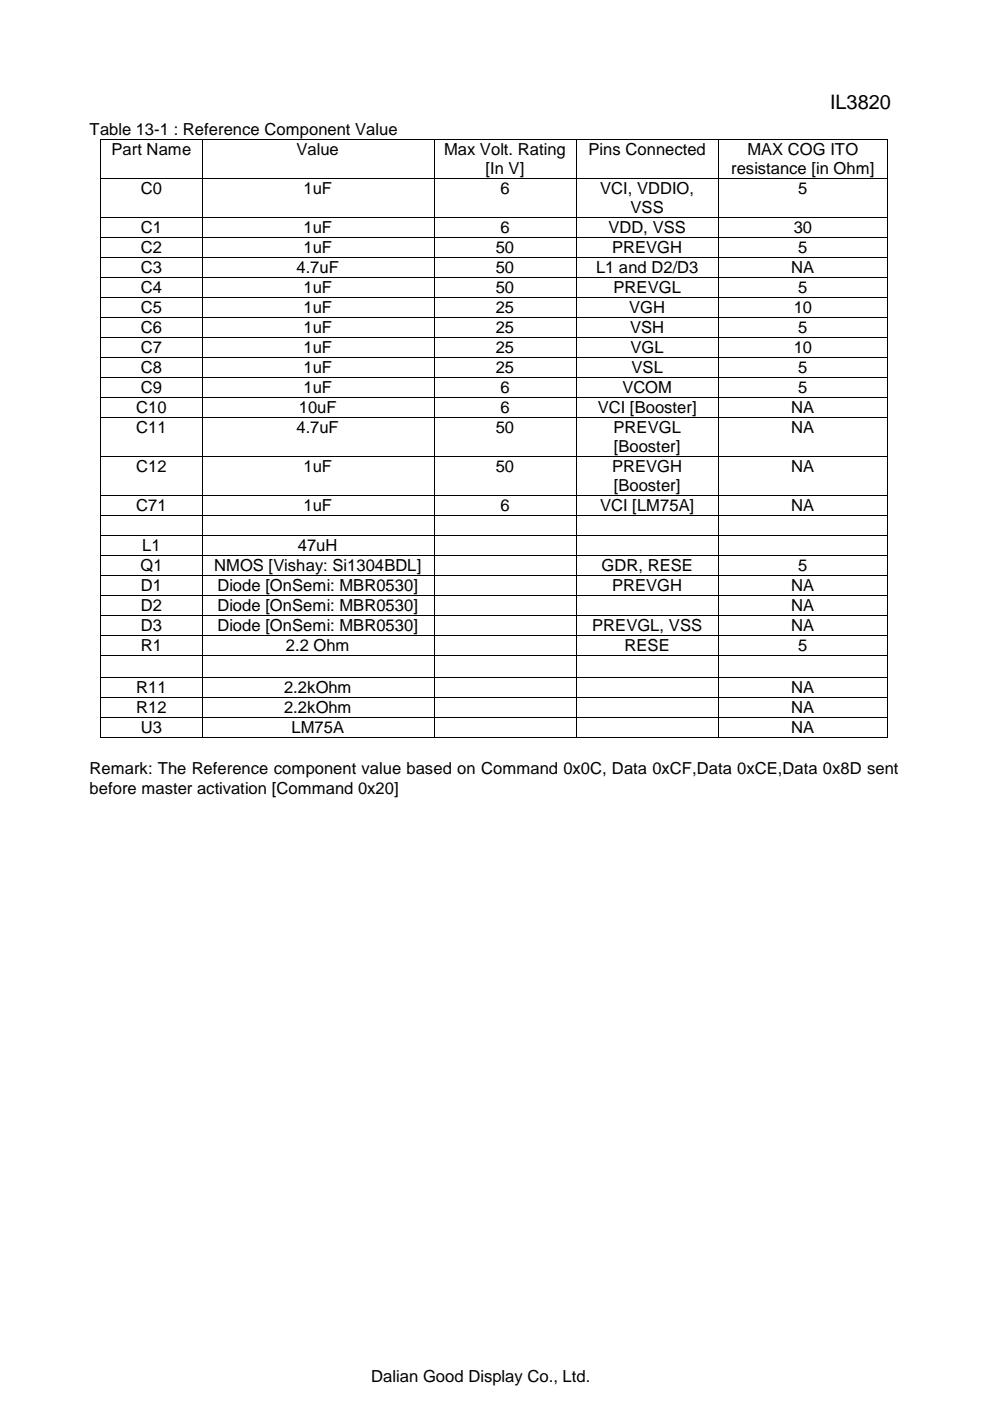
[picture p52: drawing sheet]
<svg xmlns="http://www.w3.org/2000/svg" width="210mm" height="297mm" viewBox="0 0 210 297" stroke-linecap="round" stroke-linejoin="round" font-family="sans-serif">
<defs><g id="words">
<text font-size="4.2" x="176" y="23.2">IL3820</text>
<g font-size="3.5">
<text x="19" y="28.7">Table 13-1 : Reference Component Value</text>
<text x="23.7" y="32.9">Part Name</text>
<text x="62.9" y="32.9">Value</text>
<text x="94.2" y="32.9">Max Volt. Rating</text>
<text x="124.8" y="32.9">Pins Connected</text>
<text x="158.5" y="32.9">MAX COG ITO</text>
<text x="29.8" y="41.2">C0</text>
<text x="64.3" y="41.2">1uF</text>
<text x="103" y="37">[In V]</text>
<text x="106.1" y="41.2">6</text>
<text x="127.3" y="41.2">VCI, VDDIO,</text>
<text x="155" y="37">resistance [in Ohm]</text>
<text x="169.3" y="41.2">5</text>
<text x="133.7" y="45.3">VSS</text>
<text x="29.8" y="49.5">C1</text>
<text x="29.8" y="53.7">C2</text>
<text x="64.3" y="49.5">1uF</text>
<text x="64.3" y="53.7">1uF</text>
<text x="105.1" y="53.7">50</text>
<text x="106.1" y="49.5">6</text>
<text x="129" y="49.5">VDD, VSS</text>
<text x="129.8" y="53.7">PREVGH</text>
<text x="168.3" y="49.5">30</text>
<text x="169.3" y="53.7">5</text>
<text x="29.8" y="58">C3</text>
<text x="62.9" y="58">4.7uF</text>
<text x="105.1" y="58">50</text>
<text x="126.4" y="58">L1 and D2/D3</text>
<text x="167.8" y="58">NA</text>
<text x="29.8" y="62.2">C4</text>
<text x="64.3" y="62.2">1uF</text>
<text x="105.1" y="62.2">50</text>
<text x="130.1" y="62.2">PREVGL</text>
<text x="169.3" y="62.2">5</text>
<text x="29.8" y="66.4">C5</text>
<text x="29.8" y="70.7">C6</text>
<text x="64.3" y="66.4">1uF</text>
<text x="64.3" y="70.7">1uF</text>
<text x="105.1" y="66.4">25</text>
<text x="105.1" y="70.7">25</text>
<text x="133.4" y="66.4">VGH</text>
<text x="133.6" y="70.7">VSH</text>
<text x="168.3" y="66.4">10</text>
<text x="169.3" y="70.7">5</text>
<text x="29.8" y="74.9">C7</text>
<text x="64.3" y="74.9">1uF</text>
<text x="105.1" y="74.9">25</text>
<text x="133.7" y="74.9">VGL</text>
<text x="168.3" y="74.9">10</text>
<text x="29.8" y="79.1">C8</text>
<text x="29.8" y="83.4">C9</text>
<text x="64.3" y="79.1">1uF</text>
<text x="64.3" y="83.4">1uF</text>
<text x="105.1" y="79.1">25</text>
<text x="106.1" y="83.4">6</text>
<text x="132" y="83.4">VCOM</text>
<text x="133.9" y="79.1">VSL</text>
<text x="169.3" y="79.1">5</text>
<text x="169.3" y="83.4">5</text>
<text x="28.9" y="87.6">C10</text>
<text x="63.4" y="87.6">10uF</text>
<text x="106.1" y="87.6">6</text>
<text x="126.7" y="87.6">VCI [Booster]</text>
<text x="167.8" y="87.6">NA</text>
<text x="28.9" y="91.8">C11</text>
<text x="62.9" y="91.8">4.7uF</text>
<text x="105.1" y="91.8">50</text>
<text x="130.1" y="91.8">PREVGL</text>
<text x="130.2" y="95.8">[Booster]</text>
<text x="167.8" y="91.8">NA</text>
<text x="28.9" y="100.1">C12</text>
<text x="64.3" y="100.1">1uF</text>
<text x="105.1" y="100.1">50</text>
<text x="129.8" y="100.1">PREVGH</text>
<text x="167.8" y="100.1">NA</text>
<text x="130.2" y="104.1">[Booster]</text>
<text x="28.9" y="108.4">C71</text>
<text x="64.3" y="108.4">1uF</text>
<text x="106.1" y="108.4">6</text>
<text x="127.3" y="108.4">VCI [LM75A]</text>
<text x="167.8" y="108.4">NA</text>
<text x="30.1" y="116.8">L1</text>
<text x="63.2" y="116.8">47uH</text>
<text x="29.8" y="121.1">Q1</text>
<text x="29.8" y="125.3">D1</text>
<text x="45.4" y="121.1">NMOS [Vishay: Si1304BDL]</text>
<text x="46.1" y="125.3">Diode [OnSemi: MBR0530]</text>
<text x="127.6" y="121.1">GDR, RESE</text>
<text x="129.8" y="125.3">PREVGH</text>
<text x="167.8" y="125.3">NA</text>
<text x="169.2" y="121.1">5</text>
<text x="29.8" y="129.5">D2</text>
<text x="46.1" y="129.5">Diode [OnSemi: MBR0530]</text>
<text x="167.8" y="129.5">NA</text>
<text x="29.8" y="133.8">D3</text>
<text x="46.1" y="133.8">Diode [OnSemi: MBR0530]</text>
<text x="125.6" y="133.8">PREVGL, VSS</text>
<text x="167.8" y="133.8">NA</text>
<text x="29.8" y="138">R1</text>
<text x="60.6" y="138">2.2 Ohm</text>
<text x="132.4" y="138">RESE</text>
<text x="169.3" y="138">5</text>
<text x="28.9" y="147">R11</text>
<text x="60.2" y="147">2.2kOhm</text>
<text x="167.8" y="147">NA</text>
<text x="28.9" y="151.3">R12</text>
<text x="29.8" y="155.5">U3</text>
<text x="60.2" y="151.3">2.2kOhm</text>
<text x="61.8" y="155.5">LM75A</text>
<text x="167.8" y="155.5">NA</text>
<text x="167.8" y="151.3">NA</text>
<text x="19" y="164.2">Remark: The Reference component value based on Command 0x0C, Data 0xCF,Data 0xCE,Data 0x8D sent</text>
<text x="19" y="168.4">before master activation [Command 0x20]</text>
<text x="78.7" y="293">Dalian Good Display Co., Ltd.</text>
</g>
</g></defs>
<g fill="#000">
<path d="M21.3 29.5h.2v.1h-.2zM21.3 37.8h.2v.1h-.2zM42.8 29.5h.1v.1h-.1zM42.8 37.8h.1v.1h-.1zM91.9 29.5h.2v.1h-.2zM91.9 37.8h.2v.1h-.2zM122.1 29.5h.2v.1h-.2zM122.1 37.8h.2v.1h-.2zM152.3 29.5h.1v.1h-.1zM152.3 37.8h.1v.1h-.1zM188 29.5h.2v.1h-.2zM188 37.8h.2v.1h-.2z"/>
<path d="M21.3 46h.2v.2h-.2zM21.3 50.3h.2v.1h-.2zM21.3 54.5h.2v.2h-.2zM21.3 58.7h.2v.2h-.2zM42.8 46h.1v.2h-.1zM42.8 50.3h.1v.1h-.1zM42.8 54.5h.1v.2h-.1zM42.8 58.7h.1v.2h-.1zM91.9 46h.2v.2h-.2zM91.9 50.3h.2v.1h-.2zM91.9 54.5h.2v.2h-.2zM91.9 58.7h.2v.2h-.2z"/>
<path d="M122.1 46h.2v.2h-.2zM122.1 50.3h.2v.1h-.2zM122.1 54.5h.2v.2h-.2zM122.1 58.7h.2v.2h-.2zM152.3 46h.1v.2h-.1zM152.3 50.3h.1v.1h-.1zM152.3 54.5h.1v.2h-.1zM152.3 58.7h.1v.2h-.1zM188 46h.2v.2h-.2zM188 50.3h.2v.1h-.2zM188 54.5h.2v.2h-.2zM188 58.7h.2v.2h-.2z"/>
<path d="M21.3 63h.2v.1h-.2zM21.3 67.2h.2v.2h-.2zM21.3 71.4h.2v.2h-.2zM21.3 75.7h.2v.1h-.2zM42.8 63h.1v.1h-.1zM42.8 67.2h.1v.2h-.1zM42.8 71.4h.1v.2h-.1zM42.8 75.7h.1v.1h-.1zM91.9 63h.2v.1h-.2zM91.9 67.2h.2v.2h-.2zM91.9 71.4h.2v.2h-.2zM91.9 75.7h.2v.1h-.2z"/>
<path d="M122.1 63h.2v.1h-.2zM122.1 67.2h.2v.2h-.2zM122.1 71.4h.2v.2h-.2zM122.1 75.7h.2v.1h-.2zM152.3 63h.1v.1h-.1zM152.3 67.2h.1v.2h-.1zM152.3 71.4h.1v.2h-.1zM152.3 75.7h.1v.1h-.1zM188 63h.2v.1h-.2zM188 67.2h.2v.2h-.2zM188 71.4h.2v.2h-.2zM188 75.7h.2v.1h-.2z"/>
<path d="M21.3 79.9h.2v.2h-.2zM21.3 84.1h.2v.2h-.2zM21.3 88.4h.2v.1h-.2zM21.3 96.7h.2v.1h-.2zM42.8 79.9h.1v.2h-.1zM42.8 84.1h.1v.2h-.1zM42.8 88.4h.1v.1h-.1zM42.8 96.7h.1v.1h-.1zM91.9 79.9h.2v.2h-.2zM91.9 84.1h.2v.2h-.2zM91.9 88.4h.2v.1h-.2zM91.9 96.7h.2v.1h-.2z"/>
<path d="M122.1 79.9h.2v.2h-.2zM122.1 84.1h.2v.2h-.2zM122.1 88.4h.2v.1h-.2zM122.1 96.7h.2v.1h-.2zM152.3 79.9h.1v.2h-.1zM152.3 84.1h.1v.2h-.1zM152.3 88.4h.1v.1h-.1zM152.3 96.7h.1v.1h-.1zM188 79.9h.2v.2h-.2zM188 84.1h.2v.2h-.2zM188 88.4h.2v.1h-.2zM188 96.7h.2v.1h-.2z"/>
<path d="M21.3 105h.2v.1h-.2zM21.3 109.2h.2v.2h-.2zM21.3 113.4h.2v.2h-.2zM21.3 117.7h.2v.1h-.2zM42.8 105h.1v.1h-.1zM42.8 109.2h.1v.2h-.1zM42.8 113.4h.1v.2h-.1zM42.8 117.7h.1v.1h-.1zM91.9 105h.2v.1h-.2zM91.9 109.2h.2v.2h-.2zM91.9 113.4h.2v.2h-.2zM91.9 117.7h.2v.1h-.2z"/>
<path d="M122.1 105h.2v.1h-.2zM122.1 109.2h.2v.2h-.2zM122.1 113.4h.2v.2h-.2zM122.1 117.7h.2v.1h-.2zM152.3 105h.1v.1h-.1zM152.3 109.2h.1v.2h-.1zM152.3 113.4h.1v.2h-.1zM152.3 117.7h.1v.1h-.1zM188 105h.2v.1h-.2zM188 109.2h.2v.2h-.2zM188 113.4h.2v.2h-.2zM188 117.7h.2v.1h-.2z"/>
<path d="M21.3 121.9h.2v.2h-.2zM21.3 126.1h.2v.2h-.2zM21.3 130.4h.2v.1h-.2zM21.3 134.6h.2v.2h-.2zM21.3 138.8h.2v.2h-.2zM42.8 121.9h.1v.2h-.1zM42.8 126.1h.1v.2h-.1zM42.8 130.4h.1v.1h-.1zM42.8 134.6h.1v.2h-.1zM42.8 138.8h.1v.2h-.1zM91.9 121.9h.2v.2h-.2zM91.9 126.1h.2v.2h-.2z"/>
<path d="M91.9 130.4h.2v.1h-.2zM91.9 134.6h.2v.2h-.2zM91.9 138.8h.2v.2h-.2zM122.1 121.9h.2v.2h-.2zM122.1 126.1h.2v.2h-.2zM122.1 130.4h.2v.1h-.2zM122.1 134.6h.2v.2h-.2zM122.1 138.8h.2v.2h-.2zM152.3 121.9h.1v.2h-.1zM152.3 126.1h.1v.2h-.1zM152.3 130.4h.1v.1h-.1zM152.3 134.6h.1v.2h-.1z"/>
<path d="M152.3 138.8h.1v.2h-.1zM188 121.9h.2v.2h-.2zM188 126.1h.2v.2h-.2zM188 130.4h.2v.1h-.2zM188 134.6h.2v.2h-.2zM188 138.8h.2v.2h-.2zM21.3 143.6h.2v.1h-.2zM21.3 147.8h.2v.2h-.2zM21.3 152h.2v.2h-.2zM21.3 156.3h.2v.2h-.2zM42.8 143.6h.1v.1h-.1zM42.8 147.8h.1v.2h-.1z"/>
<path d="M42.8 152h.1v.2h-.1zM42.8 156.3h.1v.2h-.1zM91.9 143.6h.2v.1h-.2zM91.9 147.8h.2v.2h-.2zM91.9 152h.2v.2h-.2zM91.9 156.3h.2v.2h-.2zM122.1 143.6h.2v.1h-.2zM122.1 147.8h.2v.2h-.2zM122.1 152h.2v.2h-.2zM122.1 156.3h.2v.2h-.2zM152.3 143.6h.1v.1h-.1zM152.3 147.8h.1v.2h-.1z"/>
<path d="M152.3 152h.1v.2h-.1zM152.3 156.3h.1v.2h-.1zM188 143.6h.2v.1h-.2zM188 147.8h.2v.2h-.2zM188 152h.2v.2h-.2zM188 156.3h.2v.2h-.2z"/>
</g>
<g fill="none" stroke="#000" stroke-width=".21">
<path d="M21.4 29.6v8.2M21.4 37.9v8.1M21.5 29.6h21.3M21.5 37.9h21.3M42.8 29.6v8.2M42.8 37.9v8.1M42.9 29.6h49M42.9 37.9h49M92 29.6v8.2M92 37.9v8.1M92.1 29.6h30M92.1 37.9h30"/>
<path d="M122.2 29.6v8.2M122.2 37.9v8.1M122.3 29.6h30M122.3 37.9h30M152.4 29.6v8.2M152.4 37.9v8.1M152.4 29.6h35.6M152.4 37.9h35.6M188.1 29.6v8.2M188.1 37.9v8.1M21.4 46.2v4.1M21.4 50.4v4.1"/>
<path d="M21.4 54.7v4M21.4 58.9v4.1M21.5 46.1h21.3M21.5 50.3h21.3M21.5 54.6h21.3M21.5 58.8h21.3M42.8 46.2v4.1M42.8 50.4v4.1M42.8 54.7v4M42.8 58.9v4.1M42.9 46.1h49M42.9 50.3h49"/>
<path d="M42.9 54.6h49M42.9 58.8h49M92 46.2v4.1M92 50.4v4.1M92 54.7v4M92 58.9v4.1M92.1 46.1h30M92.1 50.3h30M92.1 54.6h30M92.1 58.8h30M122.2 46.2v4.1M122.2 50.4v4.1"/>
<path d="M122.2 54.7v4M122.2 58.9v4.1M122.3 46.1h30M122.3 50.3h30M122.3 54.6h30M122.3 58.8h30M152.4 46.2v4.1M152.4 50.4v4.1M152.4 54.7v4M152.4 58.9v4.1M152.4 46.1h35.6M152.4 50.3h35.6"/>
<path d="M152.4 54.6h35.6M152.4 58.8h35.6M188.1 46.2v4.1M188.1 50.4v4.1M188.1 54.7v4M188.1 58.9v4.1M21.4 63.1v4.1M21.4 67.4v4M21.4 71.6v4.1M21.4 75.8v4.1M21.5 63h21.3M21.5 67.3h21.3"/>
<path d="M21.5 71.5h21.3M21.5 75.7h21.3M21.5 80h21.3M42.8 63.1v4.1M42.8 67.4v4M42.8 71.6v4.1M42.8 75.8v4.1M42.9 63h49M42.9 67.3h49M42.9 71.5h49M42.9 75.7h49M42.9 80h49"/>
<path d="M92 63.1v4.1M92 67.4v4M92 71.6v4.1M92 75.8v4.1M92.1 63h30M92.1 67.3h30M92.1 71.5h30M92.1 75.7h30M92.1 80h30M122.2 63.1v4.1M122.2 67.4v4M122.2 71.6v4.1"/>
<path d="M122.2 75.8v4.1M122.3 63h30M122.3 67.3h30M122.3 71.5h30M122.3 75.7h30M122.3 80h30M152.4 63.1v4.1M152.4 67.4v4M152.4 71.6v4.1M152.4 75.8v4.1M152.4 63h35.6M152.4 67.3h35.6"/>
<path d="M152.4 71.5h35.6M152.4 75.7h35.6M152.4 80h35.6M188.1 63.1v4.1M188.1 67.4v4M188.1 71.6v4.1M188.1 75.8v4.1M21.4 80.1v4M21.4 84.3v4.1M21.4 88.5v8.2M21.4 96.8v8.2M21.5 84.2h21.3"/>
<path d="M21.5 88.4h21.3M21.5 96.7h21.3M42.8 80.1v4M42.8 84.3v4.1M42.8 88.5v8.2M42.8 96.8v8.2M42.9 84.2h49M42.9 88.4h49M42.9 96.7h49M92 80.1v4M92 84.3v4.1M92 88.5v8.2"/>
<path d="M92 96.8v8.2M92.1 84.2h30M92.1 88.4h30M92.1 96.7h30M122.2 80.1v4M122.2 84.3v4.1M122.2 88.5v8.2M122.2 96.8v8.2M122.3 84.2h30M122.3 88.4h30M122.3 96.7h30M152.4 80.1v4"/>
<path d="M152.4 84.3v4.1M152.4 88.5v8.2M152.4 96.8v8.2M152.4 84.2h35.6M152.4 88.4h35.6M152.4 96.7h35.6M188.1 80.1v4M188.1 84.3v4.1M188.1 88.5v8.2M188.1 96.8v8.2M21.4 105.1v4.1M21.4 109.4v4"/>
<path d="M21.4 113.6v4.1M21.4 117.8v4.1M21.5 105h21.3M21.5 109.3h21.3M21.5 113.5h21.3M21.5 117.7h21.3M42.8 105.1v4.1M42.8 109.4v4M42.8 113.6v4.1M42.8 117.8v4.1M42.9 105h49M42.9 109.3h49"/>
<path d="M42.9 113.5h49M42.9 117.7h49M92 105.1v4.1M92 109.4v4M92 113.6v4.1M92 117.8v4.1M92.1 105h30M92.1 109.3h30M92.1 113.5h30M92.1 117.7h30M122.2 105.1v4.1M122.2 109.4v4"/>
<path d="M122.2 113.6v4.1M122.2 117.8v4.1M122.3 105h30M122.3 109.3h30M122.3 113.5h30M122.3 117.7h30M152.4 105.1v4.1M152.4 109.4v4M152.4 113.6v4.1M152.4 117.8v4.1M152.4 105h35.6M152.4 109.3h35.6"/>
<path d="M152.4 113.5h35.6M152.4 117.7h35.6M188.1 105.1v4.1M188.1 109.4v4M188.1 113.6v4.1M188.1 117.8v4.1M21.4 122.1v4M21.4 126.3v4.1M21.4 130.5v4.1M21.4 134.8v4M21.4 139v4.6M21.5 122h21.3"/>
<path d="M21.5 126.2h21.3M21.5 130.4h21.3M21.5 134.7h21.3M21.5 138.9h21.3M42.8 122.1v4M42.8 126.3v4.1M42.8 130.5v4.1M42.8 134.8v4M42.8 139v4.6M42.9 122h49M42.9 126.2h49M42.9 130.4h49"/>
<path d="M42.9 134.7h49M42.9 138.9h49M92 122.1v4M92 126.3v4.1M92 130.5v4.1M92 134.8v4M92 139v4.6M92.1 122h30M92.1 126.2h30M92.1 130.4h30M92.1 134.7h30M92.1 138.9h30"/>
<path d="M122.2 122.1v4M122.2 126.3v4.1M122.2 130.5v4.1M122.2 134.8v4M122.2 139v4.6M122.3 122h30M122.3 126.2h30M122.3 130.4h30M122.3 134.7h30M122.3 138.9h30M152.4 122.1v4M152.4 126.3v4.1"/>
<path d="M152.4 130.5v4.1M152.4 134.8v4M152.4 139v4.6M152.4 122h35.6M152.4 126.2h35.6M152.4 130.4h35.6M152.4 134.7h35.6M152.4 138.9h35.6M188.1 122.1v4M188.1 126.3v4.1M188.1 130.5v4.1M188.1 134.8v4"/>
<path d="M188.1 139v4.6M21.4 143.7v4.1M21.4 148v4M21.4 152.2v4.1M21.5 143.6h21.3M21.5 147.9h21.3M21.5 152.1h21.3M21.5 156.4h21.3M42.8 143.7v4.1M42.8 148v4M42.8 152.2v4.1M42.9 143.6h49"/>
<path d="M42.9 147.9h49M42.9 152.1h49M42.9 156.4h49M92 143.7v4.1M92 148v4M92 152.2v4.1M92.1 143.6h30M92.1 147.9h30M92.1 152.1h30M92.1 156.4h30M122.2 143.7v4.1M122.2 148v4"/>
<path d="M122.2 152.2v4.1M122.3 143.6h30M122.3 147.9h30M122.3 152.1h30M122.3 156.4h30M152.4 143.7v4.1M152.4 148v4M152.4 152.2v4.1M152.4 143.6h35.6M152.4 147.9h35.6M152.4 152.1h35.6M152.4 156.4h35.6"/>
<path d="M188.1 143.7v4.1M188.1 148v4M188.1 152.2v4.1"/>
</g>
<use href="#words"/>
</svg>
